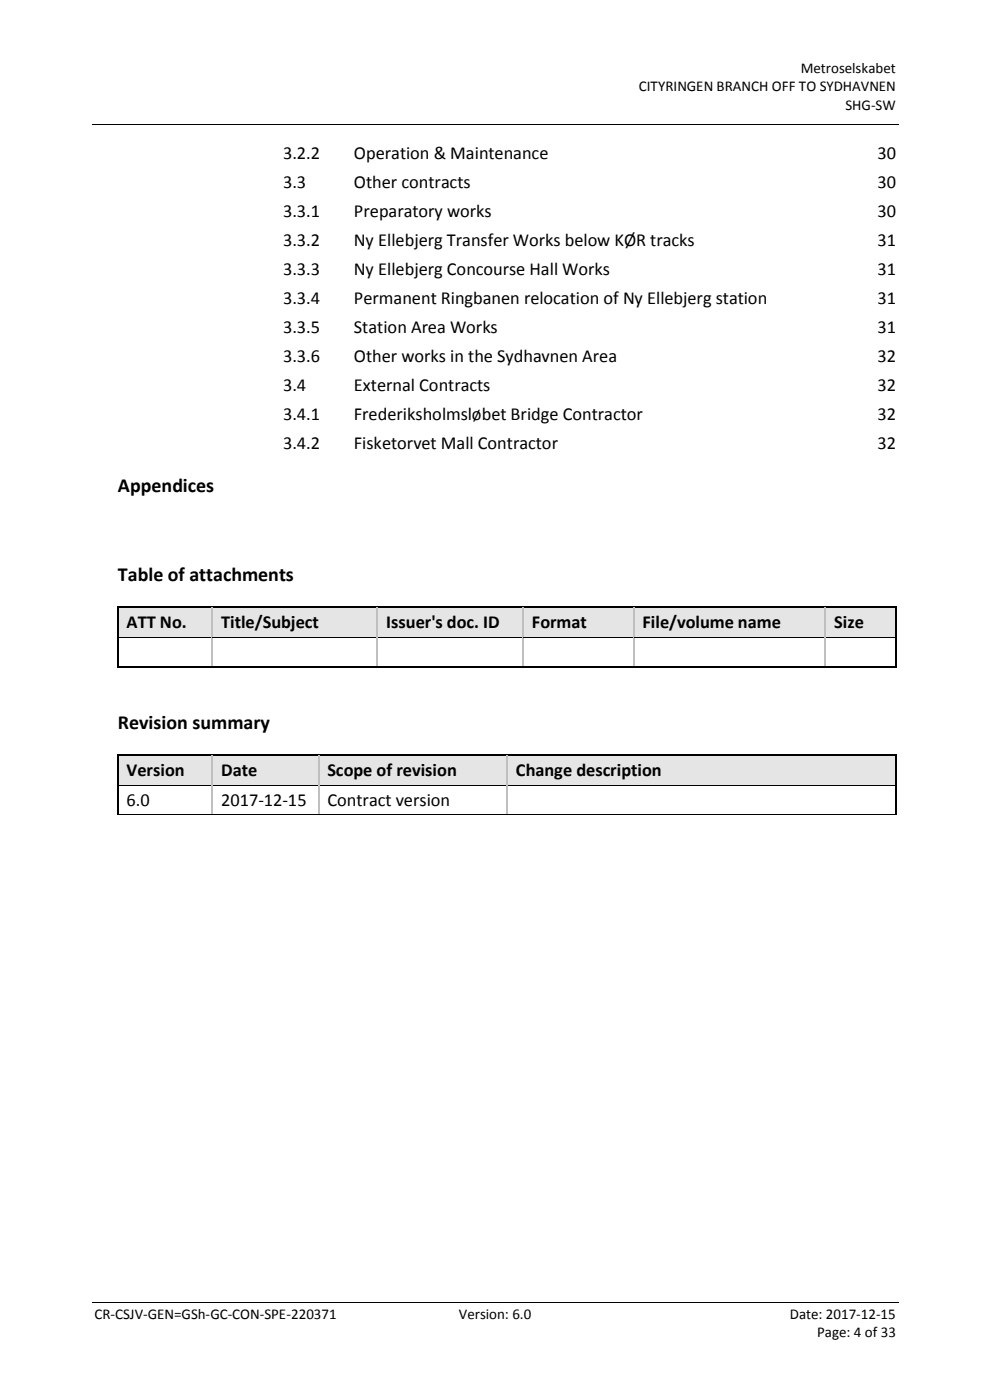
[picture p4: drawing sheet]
<svg xmlns="http://www.w3.org/2000/svg" width="210mm" height="297mm" viewBox="0 0 210 297" stroke-linecap="round" stroke-linejoin="round" font-family="sans-serif">
<defs><g id="words">
<g font-size="4.2">
<text x="25" y="104.5">Appendices</text>
<text x="25" y="123.3">Table of attachments</text>
<text x="25" y="154.7">Revision summary</text>
</g>
<g font-size="3.9">
<text x="60" y="33.7">3.2.2</text>
<text x="75.1" y="33.7">Operation &amp; Maintenance</text>
<text x="186.1" y="33.7">30</text>
<text x="60" y="39.8">3.3</text>
<text x="75.1" y="39.8">Other contracts</text>
<text x="186.1" y="39.8">30</text>
<text x="60" y="46">3.3.1</text>
<text x="75.1" y="46">Preparatory works</text>
<text x="186.1" y="46">30</text>
<text x="60" y="52.1">3.3.2</text>
<text x="75.1" y="52.1">Ny Ellebjerg Transfer Works below KØR tracks</text>
<text x="186.1" y="52.1">31</text>
<text x="60" y="58.3">3.3.3</text>
<text x="75.1" y="58.3">Ny Ellebjerg Concourse Hall Works</text>
<text x="186.1" y="58.3">31</text>
<text x="60" y="64.4">3.3.4</text>
<text x="75.1" y="64.4">Permanent Ringbanen relocation of Ny Ellebjerg station</text>
<text x="186.1" y="64.4">31</text>
<text x="60" y="70.6">3.3.5</text>
<text x="75.1" y="70.6">Station Area Works</text>
<text x="186.1" y="70.6">31</text>
<text x="60" y="76.7">3.3.6</text>
<text x="75.1" y="76.7">Other works in the Sydhavnen Area</text>
<text x="186.1" y="76.7">32</text>
<text x="60" y="82.9">3.4</text>
<text x="75.1" y="82.9">External Contracts</text>
<text x="186.1" y="82.9">32</text>
<text x="60" y="89">3.4.1</text>
<text x="75.1" y="89">Frederiksholmsløbet Bridge Contractor</text>
<text x="186.1" y="89">32</text>
<text x="60" y="95.2">3.4.2</text>
<text x="75.1" y="95.2">Fisketorvet Mall Contractor</text>
<text x="186.1" y="95.2">32</text>
<text x="26.8" y="133.3">ATT No.</text>
<text x="46.9" y="133.3">Title/Subject</text>
<text x="81.9" y="133.3">Issuer's doc. ID</text>
<text x="112.8" y="133.3">Format</text>
<text x="136.3" y="133.3">File/volume name</text>
<text x="177" y="133.3">Size</text>
<text x="26.8" y="164.7">Version</text>
<text x="46.9" y="164.7">Date</text>
<text x="69.4" y="164.7">Scope of revision</text>
<text x="109.5" y="164.7">Change description</text>
<text x="26.8" y="171">6.0</text>
<text x="46.9" y="171">2017-12-15</text>
<text x="69.4" y="171">Contract version</text>
</g>
<g font-size="3.2">
<text x="169.9" y="15.5">Metroselskabet</text>
<text x="135.5" y="19.4">CITYRINGEN BRANCH OFF TO SYDHAVNEN</text>
<text x="179.4" y="23.3">SHG-SW</text>
<text x="20" y="279.9">CR-CSJV-GEN=GSh-GC-CON-SPE-220371</text>
<text x="97.3" y="279.9">Version: 6.0</text>
<text x="167.5" y="279.9">Date: 2017-12-15</text>
<text x="173.3" y="283.7">Page: 4 of 33</text>
</g>
</g></defs>
<path d="M19.5 26.3h171.1M19.5 276.4h171.1" fill="none" stroke="#000" stroke-width=".21"/>
<g fill="#e5e5e5">
<path d="M25.1 128.9h19.8v6.2h-19.8z" fill-rule="evenodd"/>
<path d="M26.8 128.9h16.3v6.2h-16.3z" fill-rule="evenodd"/>
<path d="M45.1 128.9h34.8v6.2h-34.8z" fill-rule="evenodd"/>
<path d="M46.9 128.9h31.2v6.2h-31.2z" fill-rule="evenodd"/>
<path d="M80.2 128.9h30.6v6.2h-30.6z" fill-rule="evenodd"/>
<path d="M81.9 128.9h27.1v6.2h-27.1z" fill-rule="evenodd"/>
<path d="M111.1 128.9h23.2v6.2h-23.2z" fill-rule="evenodd"/>
<path d="M112.8 128.9h19.7v6.2h-19.7z" fill-rule="evenodd"/>
<path d="M134.5 128.9h40.5v6.2h-40.5z" fill-rule="evenodd"/>
<path d="M136.3 128.9h36.9v6.2h-36.9z" fill-rule="evenodd"/>
<path d="M175.2 128.9h14.7v6.2h-14.7z" fill-rule="evenodd"/>
<path d="M177 128.9h11.2v6.2h-11.2z" fill-rule="evenodd"/>
</g>
<g fill="#000">
<path d="M24.8 128.7h.3v.2h-.3z" fill-rule="evenodd"/>
<path d="M24.8 128.7h.3v.2h-.3z" fill-rule="evenodd"/>
<path d="M24.8 135.1h.3v.2h-.3z" fill-rule="evenodd"/>
<path d="M44.9 128.7h.2v.2h-.2z" fill-rule="evenodd"/>
<path d="M79.9 128.7h.3v.2h-.3z" fill-rule="evenodd"/>
<path d="M110.8 128.7h.3v.2h-.3z" fill-rule="evenodd"/>
<path d="M134.3 128.7h.2v.2h-.2z" fill-rule="evenodd"/>
<path d="M175 128.7h.2v.2h-.2z" fill-rule="evenodd"/>
<path d="M189.9 128.7h.3v.2h-.3z" fill-rule="evenodd"/>
<path d="M189.9 128.7h.3v.2h-.3z" fill-rule="evenodd"/>
</g>
<path d="M24.9 128.9v6.2M25.1 128.8h19.8M45.1 128.8h34.8M80.2 128.8h30.6M111.1 128.8h23.2M134.5 128.8h40.5M175.2 128.8h14.7M190.1 128.9v6.2" fill="none" stroke="#000" stroke-width=".25"/>
<path d="M45 128.9v6.2M80.1 128.9v6.2M110.9 128.9v6.2M134.4 128.9v6.2M175.1 128.9v6.2" fill="none" stroke="#c0c0c0" stroke-width=".25"/>
<path d="M25.1 135.2h19.8" fill="none" stroke="#000" stroke-width=".21"/>
<path d="M44.9 135.1h.2v.2h-.2z" fill-rule="evenodd" fill="#c0c0c0"/>
<path d="M45.1 135.2h34.8" fill="none" stroke="#000" stroke-width=".21"/>
<path d="M79.9 135.1h.3v.2h-.3z" fill-rule="evenodd" fill="#c0c0c0"/>
<path d="M80.2 135.2h30.6" fill="none" stroke="#000" stroke-width=".21"/>
<path d="M110.8 135.1h.3v.2h-.3z" fill-rule="evenodd" fill="#c0c0c0"/>
<path d="M111.1 135.2h23.2" fill="none" stroke="#000" stroke-width=".21"/>
<path d="M134.3 135.1h.2v.2h-.2z" fill-rule="evenodd" fill="#c0c0c0"/>
<path d="M134.5 135.2h40.5" fill="none" stroke="#000" stroke-width=".21"/>
<path d="M175 135.1h.2v.2h-.2z" fill-rule="evenodd" fill="#c0c0c0"/>
<path d="M175.2 135.2h14.7" fill="none" stroke="#000" stroke-width=".21"/>
<g fill="#000">
<path d="M189.9 135.1h.3v.2h-.3z" fill-rule="evenodd"/>
<path d="M24.8 141.4h.3v.3h-.3z" fill-rule="evenodd"/>
<path d="M24.8 141.4h.3v.3h-.3z" fill-rule="evenodd"/>
<path d="M44.9 141.4h.2v.3h-.2z" fill-rule="evenodd"/>
<path d="M79.9 141.4h.3v.3h-.3z" fill-rule="evenodd"/>
<path d="M110.8 141.4h.3v.3h-.3z" fill-rule="evenodd"/>
<path d="M134.3 141.4h.2v.3h-.2z" fill-rule="evenodd"/>
<path d="M175 141.4h.2v.3h-.2z" fill-rule="evenodd"/>
<path d="M189.9 141.4h.3v.3h-.3z" fill-rule="evenodd"/>
<path d="M189.9 141.4h.3v.3h-.3z" fill-rule="evenodd"/>
</g>
<path d="M24.9 135.3v6.1M190.1 135.3v6.1M25.1 141.5h19.8M45.1 141.5h34.8M80.2 141.5h30.6M111.1 141.5h23.2M134.5 141.5h40.5M175.2 141.5h14.7" fill="none" stroke="#000" stroke-width=".25"/>
<path d="M45 135.3v6.1M80.1 135.3v6.1M110.9 135.3v6.1M134.4 135.3v6.1M175.1 135.3v6.1" fill="none" stroke="#c0c0c0" stroke-width=".25"/>
<g fill="#e5e5e5">
<path d="M25.1 160.3h19.8v6.2h-19.8z" fill-rule="evenodd"/>
<path d="M26.8 160.3h16.3v6.2h-16.3z" fill-rule="evenodd"/>
<path d="M45.1 160.3h22.3v6.2h-22.3z" fill-rule="evenodd"/>
<path d="M46.9 160.3h18.7v6.2h-18.7z" fill-rule="evenodd"/>
<path d="M67.7 160.3h39.7v6.2h-39.7z" fill-rule="evenodd"/>
<path d="M69.4 160.3h36.2v6.2h-36.2z" fill-rule="evenodd"/>
<path d="M107.7 160.3h82.2v6.2h-82.2z" fill-rule="evenodd"/>
<path d="M109.5 160.3h78.7v6.2h-78.7z" fill-rule="evenodd"/>
</g>
<g fill="#000">
<path d="M24.8 160h.3v.3h-.3z" fill-rule="evenodd"/>
<path d="M24.8 160h.3v.3h-.3z" fill-rule="evenodd"/>
<path d="M24.8 166.5h.3v.1h-.3z" fill-rule="evenodd"/>
<path d="M44.9 160h.2v.3h-.2z" fill-rule="evenodd"/>
<path d="M67.5 160h.2v.3h-.2z" fill-rule="evenodd"/>
<path d="M107.5 160h.2v.3h-.2z" fill-rule="evenodd"/>
<path d="M189.9 160h.3v.3h-.3z" fill-rule="evenodd"/>
<path d="M189.9 160h.3v.3h-.3z" fill-rule="evenodd"/>
</g>
<path d="M24.9 160.3v6.2M25.1 160.2h19.8M45.1 160.2h22.4M67.7 160.2h39.8M107.7 160.2h82.2M190.1 160.3v6.2" fill="none" stroke="#000" stroke-width=".25"/>
<path d="M45 160.3v6.2M67.6 160.3v6.2M107.6 160.3v6.2" fill="none" stroke="#c0c0c0" stroke-width=".25"/>
<path d="M25.1 166.6h19.8" fill="none" stroke="#000" stroke-width=".21"/>
<path d="M44.9 166.5h.2v.1h-.2z" fill-rule="evenodd" fill="#c0c0c0"/>
<path d="M45.1 166.6h22.4" fill="none" stroke="#000" stroke-width=".21"/>
<path d="M67.5 166.5h.2v.1h-.2z" fill-rule="evenodd" fill="#c0c0c0"/>
<path d="M67.7 166.6h39.8" fill="none" stroke="#000" stroke-width=".21"/>
<path d="M107.5 166.5h.2v.1h-.2z" fill-rule="evenodd" fill="#c0c0c0"/>
<path d="M24.8 172.9h20.1M45 172.9h22.5M67.6 172.9h39.9M107.6 172.9h82.3M107.7 166.6h82.2" fill="none" stroke="#000" stroke-width=".21"/>
<g fill="#000">
<path d="M44.9 172.8h.1v.2h-.1z" fill-rule="evenodd"/>
<path d="M67.5 172.8h.1v.2h-.1z" fill-rule="evenodd"/>
<path d="M107.5 172.8h.1v.2h-.1z" fill-rule="evenodd"/>
<path d="M189.9 166.5h.3v.1h-.3z" fill-rule="evenodd"/>
<path d="M189.9 172.8h.3v.2h-.3z" fill-rule="evenodd"/>
</g>
<path d="M24.9 166.6v6.2M190.1 166.6v6.2" fill="none" stroke="#000" stroke-width=".25"/>
<path d="M45 166.6v6.2M67.6 166.6v6.2M107.6 166.6v6.2" fill="none" stroke="#c0c0c0" stroke-width=".25"/>
<use href="#words"/>
</svg>
